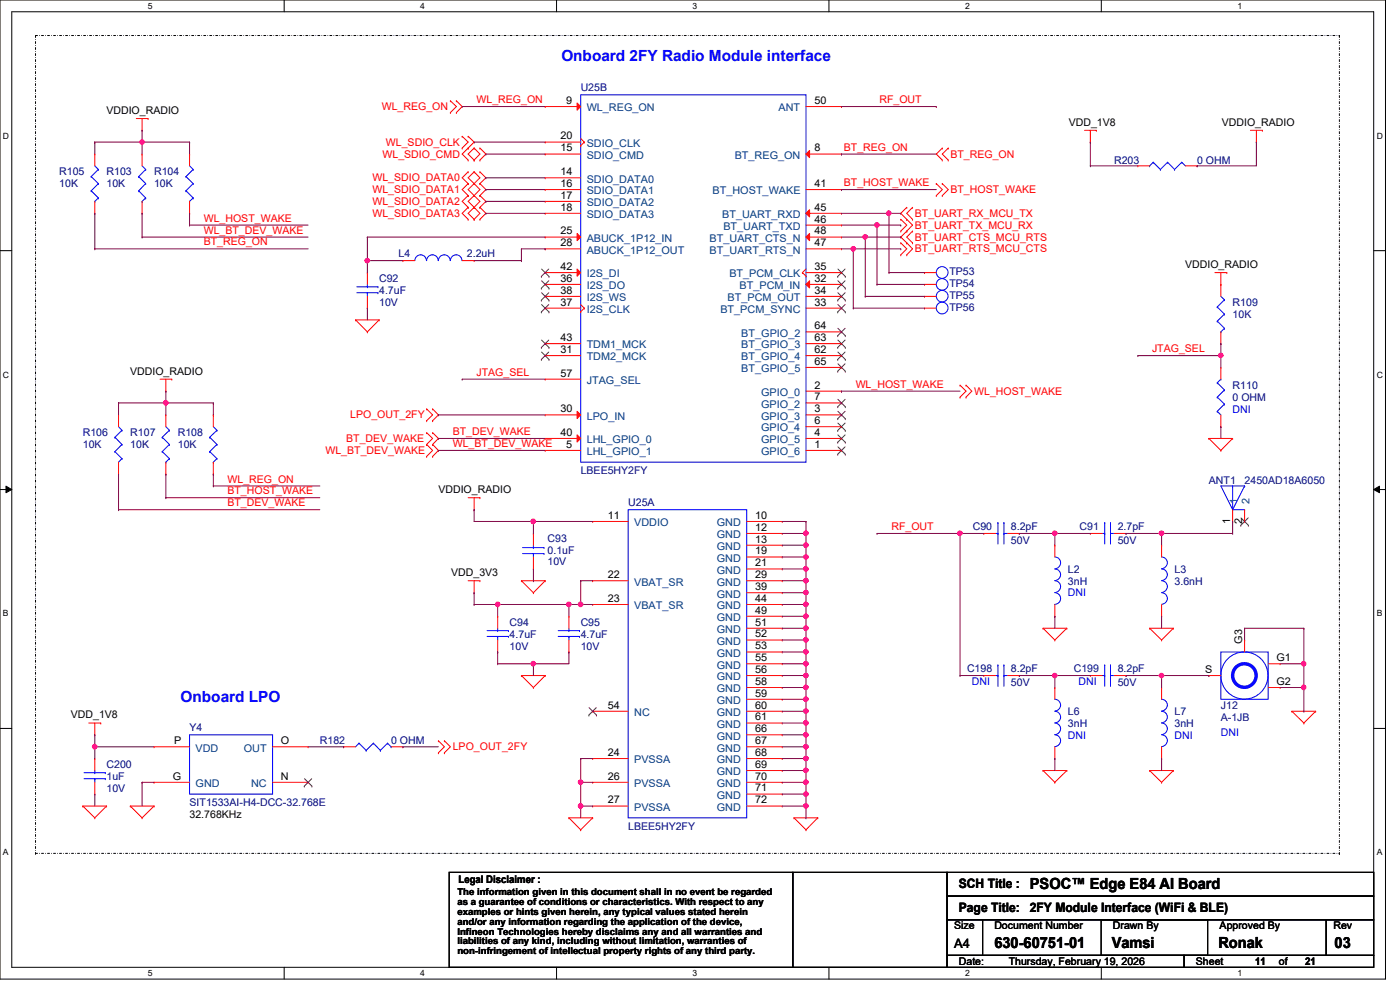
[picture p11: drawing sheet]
<svg xmlns="http://www.w3.org/2000/svg" width="297mm" height="210mm" viewBox="0 0 297 210" stroke-linecap="round" stroke-linejoin="round" font-family="sans-serif">
<defs><g id="words">
<g font-size="3.3" fill="#00f">
<text x="119.1" y="13">Onboard 2FY Radio Module interface</text>
<text x="38.3" y="148.8">Onboard LPO</text>
</g>
<g font-size="3.3">
<text x="218.5" y="188.6">PSOC™ Edge E84 AI Board</text>
<text x="210.9" y="201.1">630-60751-01</text>
<text x="235.8" y="201.1">Vamsi</text>
<text x="258.5" y="201.1">Ronak</text>
<text x="283.1" y="201.1">03</text>
</g>
<g font-size="2.8">
<text x="203.4" y="188.4">SCH Title :</text>
<text x="203.4" y="193.4">Page Title:</text>
<text x="218.5" y="193.4">2FY Module Interface (WiFi &amp; BLE)</text>
<text x="202.4" y="201.1">A4</text>
</g>
<g font-size="2.2" fill="#f00">
<text x="81" y="23.4">WL_REG_ON</text>
<text x="101.1" y="21.9">WL_REG_ON</text>
<text x="186.6" y="21.9">RF_OUT</text>
<text x="81.2" y="33.4">WL_SDIO_CMD</text>
<text x="81.9" y="30.9">WL_SDIO_CLK</text>
<text x="179" y="32">BT_REG_ON</text>
<text x="201.6" y="33.4">BT_REG_ON</text>
<text x="79" y="38.5">WL_SDIO_DATA0</text>
<text x="79" y="41">WL_SDIO_DATA1</text>
<text x="179" y="39.5">BT_HOST_WAKE</text>
<text x="201.6" y="41">BT_HOST_WAKE</text>
<text x="43.2" y="47">WL_HOST_WAKE</text>
<text x="79" y="43.5">WL_SDIO_DATA2</text>
<text x="79" y="46">WL_SDIO_DATA3</text>
<text x="194.1" y="46">BT_UART_RX_MCU_TX</text>
<text x="43.2" y="49.6">WL_BT_DEV_WAKE</text>
<text x="43.2" y="52.1">BT_REG_ON</text>
<text x="194.1" y="48.6">BT_UART_TX_MCU_RX</text>
<text x="194.1" y="51.1">BT_UART_CTS_MCU_RTS</text>
<text x="194.1" y="53.6">BT_UART_RTS_MCU_CTS</text>
<text x="244.4" y="74.7">JTAG_SEL</text>
<text x="101.1" y="79.7">JTAG_SEL</text>
<text x="181.5" y="82.3">WL_HOST_WAKE</text>
<text x="206.7" y="83.7">WL_HOST_WAKE</text>
<text x="74.3" y="88.8">LPO_OUT_2FY</text>
<text x="73.4" y="93.8">BT_DEV_WAKE</text>
<text x="96.1" y="92.3">BT_DEV_WAKE</text>
<text x="96.1" y="94.8">WL_BT_DEV_WAKE</text>
<text x="69" y="96.3">WL_BT_DEV_WAKE</text>
<text x="48.3" y="102.4">WL_REG_ON</text>
<text x="48.3" y="104.9">BT_HOST_WAKE</text>
<text x="48.3" y="107.4">BT_DEV_WAKE</text>
<text x="189.1" y="112.4">RF_OUT</text>
<text x="96.1" y="159.2">LPO_OUT_2FY</text>
</g>
<g font-size="2.2">
<text x="120.1" y="22.1">9</text>
<text x="172.8" y="22.1">50</text>
<text x="22.6" y="24.1">VDDIO_RADIO</text>
<text x="118.9" y="29.6">20</text>
<text x="226.7" y="26.7">VDD_1V8</text>
<text x="259.2" y="26.7">VDDIO_RADIO</text>
<text x="118.9" y="32.1">15</text>
<text x="172.8" y="32.1">8</text>
<text x="118.9" y="37.2">14</text>
<text x="118.9" y="39.7">16</text>
<text x="172.8" y="39.7">41</text>
<text x="118.9" y="42.2">17</text>
<text x="118.9" y="44.7">18</text>
<text x="172.8" y="44.7">45</text>
<text x="172.8" y="47.2">46</text>
<text x="118.9" y="49.7">25</text>
<text x="118.9" y="52.2">28</text>
<text x="172.8" y="52.2">47</text>
<text x="172.8" y="49.7">48</text>
<text x="118.9" y="59.8">36</text>
<text x="118.9" y="57.3">42</text>
<text x="172.8" y="59.8">32</text>
<text x="172.8" y="57.3">35</text>
<text x="251.4" y="56.9">VDDIO_RADIO</text>
<text x="118.9" y="64.8">37</text>
<text x="118.9" y="62.3">38</text>
<text x="172.8" y="64.8">33</text>
<text x="172.8" y="62.3">34</text>
<text x="172.8" y="69.8">64</text>
<text x="118.9" y="74.9">31</text>
<text x="118.9" y="72.3">43</text>
<text x="172.8" y="74.9">62</text>
<text x="172.8" y="72.3">63</text>
<text x="172.8" y="77.4">65</text>
<text x="27.6" y="79.5">VDDIO_RADIO</text>
<text x="118.9" y="79.9">57</text>
<text x="172.8" y="82.4">2</text>
<text x="118.9" y="87.5">30</text>
<text x="172.8" y="87.5">3</text>
<text x="172.8" y="90">6</text>
<text x="172.8" y="84.9">7</text>
<text x="118.9" y="92.5">40</text>
<text x="120.1" y="95">5</text>
<text x="172.8" y="95">1</text>
<text x="172.8" y="92.5">4</text>
<text x="93" y="104.6">VDDIO_RADIO</text>
<text x="128.9" y="110.1">11</text>
<text x="160.2" y="110.1">10</text>
<text x="160.2" y="112.6">12</text>
<text x="260.9" y="111.2" transform="rotate(-90 260.9 111.2)">1</text>
<text x="263.5" y="111.2" transform="rotate(-90 263.5 111.2)">2</text>
<text x="160.2" y="115.1">13</text>
<text x="160.2" y="117.6">19</text>
<text x="95.7" y="122.2">VDD_3V3</text>
<text x="128.9" y="122.6">22</text>
<text x="160.2" y="120.1">21</text>
<text x="160.2" y="122.6">29</text>
<text x="160.2" y="125.2">39</text>
<text x="128.9" y="127.7">23</text>
<text x="160.2" y="127.7">44</text>
<text x="160.2" y="130.2">49</text>
<text x="160.2" y="132.7">51</text>
<text x="160.2" y="135.2">52</text>
<text x="160.2" y="137.8">53</text>
<text x="263.5" y="136.5" transform="rotate(-90 263.5 136.5)">G3</text>
<text x="160.2" y="140.3">55</text>
<text x="160.2" y="142.7">56</text>
<text x="255.7" y="142.7">S</text>
<text x="270.8" y="140.3">G1</text>
<text x="160.2" y="145.3">58</text>
<text x="160.2" y="147.8">59</text>
<text x="270.8" y="145.3">G2</text>
<text x="15" y="152.4">VDD_1V8</text>
<text x="128.9" y="150.3">54</text>
<text x="160.2" y="150.3">60</text>
<text x="160.2" y="152.8">61</text>
<text x="160.2" y="155.3">66</text>
<text x="36.9" y="157.9">P</text>
<text x="59.6" y="157.9">O</text>
<text x="128.9" y="160.4">24</text>
<text x="160.2" y="157.9">67</text>
<text x="160.2" y="160.4">68</text>
<text x="36.7" y="165.4">G</text>
<text x="59.6" y="165.4">N</text>
<text x="128.9" y="165.4">26</text>
<text x="160.2" y="162.9">69</text>
<text x="160.2" y="165.4">70</text>
<text x="160.2" y="167.9">71</text>
<text x="40.2" y="173.5">32.768KHz</text>
<text x="128.9" y="170.4">27</text>
<text x="160.2" y="170.4">72</text>
<text x="97.3" y="187.4">Legal Disclaimer :</text>
<text x="202.4" y="197.1">Size</text>
<text x="210.9" y="197.1">Document Number</text>
<text x="236.1" y="197.1">Drawn By</text>
<text x="258.7" y="197.1">Approved By</text>
<text x="282.9" y="197.1">Rev</text>
<text x="203.4" y="204.7">Date:</text>
<text x="214" y="204.7">Thursday, February 19, 2026</text>
<text x="253.7" y="204.7">Sheet</text>
<text x="266.3" y="204.7">11</text>
<text x="271.3" y="204.7">of</text>
<text x="276.9" y="204.7">21</text>
</g>
<g font-size="2.2" fill="#000080">
<text x="123.2" y="19.3">U25B</text>
<text x="236.3" y="34.7">R203</text>
<text x="254" y="34.7">0 OHM</text>
<text x="12.6" y="37.2">R105</text>
<text x="12.6" y="39.8">10K</text>
<text x="22.6" y="37.2">R103</text>
<text x="22.6" y="39.8">10K</text>
<text x="32.7" y="37.2">R104</text>
<text x="32.7" y="39.8">10K</text>
<text x="80.4" y="59.9">C92</text>
<text x="84.5" y="54.6">L4</text>
<text x="99.1" y="54.6">2.2uH</text>
<text x="201.4" y="58.3">TP53</text>
<text x="80.4" y="62.4">4.7uF</text>
<text x="80.4" y="64.9">10V</text>
<text x="201.4" y="63.4">TP55</text>
<text x="201.4" y="60.9">TP54</text>
<text x="201.4" y="65.9">TP56</text>
<text x="261.5" y="64.9">R109</text>
<text x="261.5" y="67.4">10K</text>
<text x="261.5" y="82.5">R110</text>
<text x="261.5" y="85">0 OHM</text>
<text x="17.6" y="92.5">R106</text>
<text x="17.6" y="95">10K</text>
<text x="27.6" y="92.5">R107</text>
<text x="27.6" y="95">10K</text>
<text x="37.7" y="92.5">R108</text>
<text x="37.7" y="95">10K</text>
<text x="123.2" y="100.6">LBEE5HY2FY</text>
<text x="133.3" y="107.4">U25A</text>
<text x="256.5" y="102.6">ANT1</text>
<text x="264" y="102.6">2450AD18A6050</text>
<text x="206.4" y="112.4">C90</text>
<text x="214.5" y="112.4">8.2pF</text>
<text x="229" y="112.4">C91</text>
<text x="237.1" y="112.4">2.7pF</text>
<text x="116.2" y="114.9">C93</text>
<text x="116.2" y="117.4">0.1uF</text>
<text x="116.2" y="119.9">10V</text>
<text x="214.5" y="115.4">50V</text>
<text x="237.1" y="115.4">50V</text>
<text x="226.6" y="121.5">L2</text>
<text x="226.6" y="124">3nH</text>
<text x="249.2" y="121.5">L3</text>
<text x="249.2" y="124">3.6nH</text>
<text x="108.1" y="132.8">C94</text>
<text x="108.1" y="135.3">4.7uF</text>
<text x="108.1" y="137.8">10V</text>
<text x="123.2" y="132.8">C95</text>
<text x="123.2" y="135.3">4.7uF</text>
<text x="123.2" y="137.8">10V</text>
<text x="205.1" y="142.6">C198</text>
<text x="214.5" y="142.6">8.2pF</text>
<text x="227.8" y="142.6">C199</text>
<text x="237.1" y="142.6">8.2pF</text>
<text x="214.5" y="145.6">50V</text>
<text x="237.1" y="145.6">50V</text>
<text x="40.2" y="155.2">Y4</text>
<text x="226.6" y="151.6">L6</text>
<text x="226.6" y="154.1">3nH</text>
<text x="249.2" y="151.6">L7</text>
<text x="249.2" y="154.1">3nH</text>
<text x="259" y="150.4">J12</text>
<text x="259" y="152.9">A-1JB</text>
<text x="67.9" y="157.9">R182</text>
<text x="83" y="157.9">0 OHM</text>
<text x="22.6" y="162.9">C200</text>
<text x="22.6" y="165.5">1uF</text>
<text x="22.6" y="168">10V</text>
<text x="40.2" y="171">SIT1533AI-H4-DCC-32.768E</text>
<text x="133.3" y="176">LBEE5HY2FY</text>
</g>
<g font-size="2.2" fill="#004080">
<text x="124.5" y="23.6">WL_REG_ON</text>
<text x="165.1" y="23.6">ANT</text>
<text x="124.5" y="33.7">SDIO_CMD</text>
<text x="124.5" y="31.2">SDIO_CLK</text>
<text x="155.9" y="33.7">BT_REG_ON</text>
<text x="124.5" y="38.7">SDIO_DATA0</text>
<text x="124.5" y="41.2">SDIO_DATA1</text>
<text x="151.2" y="41.2">BT_HOST_WAKE</text>
<text x="124.5" y="43.7">SDIO_DATA2</text>
<text x="124.5" y="46.3">SDIO_DATA3</text>
<text x="153.2" y="46.3">BT_UART_RXD</text>
<text x="124.5" y="51.3">ABUCK_1P12_IN</text>
<text x="124.5" y="53.8">ABUCK_1P12_OUT</text>
<text x="150.5" y="53.8">BT_UART_RTS_N</text>
<text x="150.5" y="51.3">BT_UART_CTS_N</text>
<text x="153.5" y="48.8">BT_UART_TXD</text>
<text x="124.5" y="58.8">I2S_DI</text>
<text x="154.7" y="58.8">BT_PCM_CLK</text>
<text x="124.5" y="61.3">I2S_DO</text>
<text x="124.5" y="63.9">I2S_WS</text>
<text x="154.3" y="63.9">BT_PCM_OUT</text>
<text x="156.9" y="61.3">BT_PCM_IN</text>
<text x="124.5" y="66.4">I2S_CLK</text>
<text x="152.8" y="66.4">BT_PCM_SYNC</text>
<text x="157.3" y="71.4">BT_GPIO_2</text>
<text x="124.5" y="76.5">TDM2_MCK</text>
<text x="124.5" y="73.9">TDM1_MCK</text>
<text x="157.3" y="76.5">BT_GPIO_4</text>
<text x="157.3" y="73.9">BT_GPIO_3</text>
<text x="124.5" y="81.4">JTAG_SEL</text>
<text x="157.3" y="79">BT_GPIO_5</text>
<text x="161.5" y="84">GPIO_0</text>
<text x="124.5" y="89">LPO_IN</text>
<text x="161.5" y="89">GPIO_3</text>
<text x="161.5" y="86.5">GPIO_2</text>
<text x="124.5" y="94">LHL_GPIO_0</text>
<text x="161.5" y="94">GPIO_5</text>
<text x="161.5" y="91.5">GPIO_4</text>
<text x="124.5" y="96.6">LHL_GPIO_1</text>
<text x="161.5" y="96.6">GPIO_6</text>
<text x="262.6" y="106.8" transform="rotate(-90 262.6 106.8)">1</text>
<text x="265.1" y="106.8" transform="rotate(-90 265.1 106.8)">2</text>
<text x="134.5" y="111.6">VDDIO</text>
<text x="152.1" y="111.6">GND</text>
<text x="152.1" y="114.2">GND</text>
<text x="152.1" y="116.7">GND</text>
<text x="152.1" y="119.2">GND</text>
<text x="134.5" y="124.2">VBAT_SR</text>
<text x="152.1" y="121.7">GND</text>
<text x="152.1" y="124.2">GND</text>
<text x="134.5" y="129.2">VBAT_SR</text>
<text x="152.1" y="126.7">GND</text>
<text x="152.1" y="129.2">GND</text>
<text x="152.1" y="131.7">GND</text>
<text x="152.1" y="134.3">GND</text>
<text x="152.1" y="136.8">GND</text>
<text x="152.1" y="139.3">GND</text>
<text x="152.1" y="141.8">GND</text>
<text x="152.1" y="144.3">GND</text>
<text x="152.1" y="146.9">GND</text>
<text x="152.1" y="149.4">GND</text>
<text x="134.5" y="151.9">NC</text>
<text x="152.1" y="151.9">GND</text>
<text x="152.1" y="154.4">GND</text>
<text x="41.5" y="159.4">VDD</text>
<text x="51.7" y="159.4">OUT</text>
<text x="134.5" y="161.9">PVSSA</text>
<text x="152.1" y="156.9">GND</text>
<text x="152.1" y="159.4">GND</text>
<text x="152.1" y="161.9">GND</text>
<text x="41.5" y="167">GND</text>
<text x="53.3" y="167">NC</text>
<text x="134.5" y="167">PVSSA</text>
<text x="152.1" y="164.5">GND</text>
<text x="152.1" y="167">GND</text>
<text x="134.5" y="172">PVSSA</text>
<text x="152.1" y="169.5">GND</text>
<text x="152.1" y="172">GND</text>
</g>
<g font-size="2.2" fill="#00f">
<text x="261.5" y="87.5">DNI</text>
<text x="226.6" y="126.5">DNI</text>
<text x="206.2" y="145.3">DNI</text>
<text x="228.8" y="145.3">DNI</text>
<text x="226.6" y="156.7">DNI</text>
<text x="249.2" y="156.7">DNI</text>
<text x="259" y="156.2">DNI</text>
</g>
<g font-size="2">
<text x="97" y="189.9">The information given in this document shall in no event be regarded</text>
<text x="97" y="192">as a guarantee of conditions or characteristics. With respect to any</text>
<text x="97" y="194.1">examples or hints given herein, any typical values stated herein</text>
<text x="97" y="196.2">and/or any information regarding the application of the device,</text>
<text x="97" y="198.2">Infineon Technologies hereby disclaims any and all warranties and</text>
<text x="97" y="200.3">liabilities of any kind, including without limitation, warranties of</text>
<text x="97" y="202.4">non-infringement of intellectual property rights of any third party.</text>
</g>
<g font-size="1.8">
<text x="31.4" y="1.9">5</text>
<text x="89.2" y="1.9">4</text>
<text x="146.9" y="1.9">3</text>
<text x="204.7" y="1.9">2</text>
<text x="262.5" y="1.9">1</text>
<text x=".6" y="29.4">D</text>
<text x="292.1" y="29.4">D</text>
<text x=".6" y="80.1">C</text>
<text x="292.1" y="80.1">C</text>
<text x=".6" y="130.8">B</text>
<text x="292.1" y="130.8">B</text>
<text x=".6" y="181.4">A</text>
<text x="292.1" y="181.4">A</text>
<text x="31.4" y="207.1">5</text>
<text x="89.2" y="207.1">4</text>
<text x="146.9" y="207.1">3</text>
<text x="204.7" y="207.1">2</text>
<text x="262.5" y="207.1">1</text>
</g>
</g></defs>
<path d="M0 0h293.9v207.7h-293.9zM2.5 2.5h288.9v202.7h-288.9z" fill="none" stroke="#000" stroke-width=".21"/>
<g fill="#fff">
<path d="M31.4 .3h.9v1.9h-.9z"/>
<path d="M31.4 205.4h.9v2h-.9z"/>
</g>
<path d="M60.3 0v2.5M60.3 205.2v2.5" fill="none" stroke="#000" stroke-width=".21"/>
<g fill="#fff">
<path d="M89.2 .3h.9v1.9h-.9z"/>
<path d="M89.2 205.4h.9v2h-.9z"/>
</g>
<path d="M118.1 0v2.5M118.1 205.2v2.5" fill="none" stroke="#000" stroke-width=".21"/>
<g fill="#fff">
<path d="M146.9 .3h1v1.9h-1z"/>
<path d="M146.9 205.4h1v2h-1z"/>
</g>
<path d="M175.9 0v2.5M175.9 205.2v2.5" fill="none" stroke="#000" stroke-width=".21"/>
<g fill="#fff">
<path d="M204.7 .3h1v1.9h-1z"/>
<path d="M204.7 205.4h1v2h-1z"/>
</g>
<path d="M233.6 0v2.5M233.6 205.2v2.5" fill="none" stroke="#000" stroke-width=".21"/>
<g fill="#fff">
<path d="M262.5 .3h1v1.9h-1z"/>
<path d="M262.5 205.4h1v2h-1z"/>
<path d="M.6 27.8h1.3v2h-1.3z"/>
<path d="M292.1 27.8h1.2v2h-1.2z"/>
<path d="M.6 78.5h1.3v2h-1.3z"/>
<path d="M292.1 78.5h1.2v2h-1.2z"/>
</g>
<path d="M0 53.2h2.5M291.4 53.2h2.5" fill="none" stroke="#000" stroke-width=".21"/>
<g fill="#fff">
<path d="M.6 129.2h1.2v1.9h-1.2z"/>
<path d="M292.1 129.2h1.1v1.9h-1.1z"/>
</g>
<path d="M0 103.8h2.5M1.3 103.1l1.2 .7-1.2 .7zM291.4 103.8l1.3-.7v1.4zM291.4 103.8h2.5" fill="none" stroke="#000" stroke-width=".21"/>
<path d="M1.3 103.1l1.2 .7-1.2 .7zM291.4 103.8l1.3-.7v1.4z" fill="#000"/>
<g fill="#fff">
<path d="M.6 179.8h1.2v2h-1.2z"/>
<path d="M292.1 179.8h1.1v2h-1.1z"/>
</g>
<path d="M0 154.5h2.5M291.4 154.5h2.5M95.3 185h72.9v20.2h-72.9zM168.2 185h32.7v20.2h-32.7zM200.9 185h90.5v5.1h-90.5zM200.9 195.1h7.5v7.5h-7.5zM200.9 190.1h90.5v5h-90.5zM208.4 195.1h72.9v7.5h-72.9zM233.6 195.1h22.6v7.5h-22.6zM281.3 195.1h10.1v7.5h-10.1zM200.9 202.6h50.3v2.6h-50.3zM251.2 202.6h40.2v2.6h-40.2z" fill="none" stroke="#000" stroke-width=".21"/>
<path d="M7.5 7.5h276.6M7.5 7.5v173.5M284.1 7.5h.1M284.1 7.5v173.5M7.5 181h.1M7.5 181h276.6M284.1 181h.1" fill="none" stroke="#000" stroke-width=".21" stroke-dasharray=".4 .4 0 .4"/>
<g fill="none" stroke="#f00" stroke-width=".21">
<path d="M28.9 25.1h2.5M30.1 27.6h.1M30.1 32.7h.1M30.1 25.1v2.5M30.1 32.7v2.5M31.4 25.1h.1M40.2 32.7h.1M40.2 32.7v2.5M95.5 23.9h.1M95.5 21.4h.1M95.5 21.4l1.3 1.2-1.3 1.3M96.8 21.4h.1"/>
<path d="M96.8 23.9h.1M96.8 21.4l1.2 1.2-1.2 1.3M98 31.4h.1M98 28.9h.1M98 28.9l1.3 1.2-1.3 1.3M99.3 28.9h.1M99.3 31.4h.1M99.3 34h.1M99.3 36.4h.1M99.3 38.9h.1M99.3 28.9l1.3 1.2-2.6 2.6 1.3 1.3M99.3 36.4l-1.3 1.3 1.3 1.2"/>
<path d="M99.3 38.9l-1.3 1.3 1.3 1.3M100.6 34h.1M100.6 31.4h.1M100.6 38.9h.1M100.6 36.4h.1M100.6 31.4l1.2 1.3-1.2 1.3M100.6 31.4l-1.3 1.3 1.3 1.3M100.6 36.4l1.2 1.3-2.5 2.5 2.5 2.5-1.2 1.3M100.6 36.4l-1.3 1.3 1.3 1.2M100.6 38.9l1.2 1.3-1.2 1.3M101.8 31.4h.1M101.8 34h.1"/>
<path d="M101.8 36.4h.1M101.8 38.9h.1M101.8 31.4l1.3 1.3-1.3 1.3M101.8 36.4l1.3 1.3-1.3 1.2M101.8 38.9l1.3 1.3-1.3 1.3M198.6 38.9h.1M198.6 38.9l1.3 1.3-1.3 1.3M199.9 31.4h.1M199.9 34h.1M199.9 38.9h.1M199.9 31.4l-1.3 1.3 1.3 1.3M199.9 38.9l1.3 1.3-1.3 1.3"/>
<path d="M201.2 34h.1M201.2 31.4h.1M201.2 31.4l-1.3 1.3 1.3 1.3M230.1 27.6h2.5M231.3 30.1h.1M231.3 27.6v2.5M232.6 27.6h.1M241.4 35.2h.1M241.4 35.2h2.5M251.5 35.2h2.5M254 35.2h.1M265.3 27.6h2.5"/>
<path d="M266.5 30.1h.1M266.5 27.6v2.5M267.8 27.6h.1M30.1 45.3h.1M30.1 42.7v2.6M40.2 45.3h.1M40.2 42.7v2.6M77.9 57.8h.1M77.9 57.8v2.5M85.5 55.3h.1M85.5 55.3h2.5M98 55.3h2.6"/>
<path d="M99.3 41.5h.1M99.3 44h.1M99.3 46.5h.1M99.3 44l-1.3 1.3 1.3 1.2M99.3 41.5l-1.3 1.2 1.3 1.3M100.6 41.5h.1M100.6 44h.1M100.6 46.5h.1M100.6 55.3h.1M100.6 41.5l-1.3 1.2 1.3 1.3M100.6 44l1.2 1.3-1.2 1.2M100.6 44l-1.3 1.3 1.3 1.2"/>
<path d="M101.8 41.5h.1M101.8 44h.1M101.8 46.5h.1M101.8 44l1.3 1.3-1.3 1.2M101.8 41.5l1.3 1.2-1.3 1.3M191.1 49h.1M191.1 46.5h.1M191.1 54.1h.1M191.1 51.5h.1M191.1 46.5l1.3 1.3-1.3 1.2M191.1 51.5l1.3 1.3-1.3 1.3M192.4 44h.1"/>
<path d="M192.4 46.5h.1M192.4 49h.1M192.4 51.5h.1M192.4 54.1h.1M192.4 49l-1.3 1.3 1.3 1.2M192.4 44l-1.3 1.3 2.5 2.5-1.2 1.2M192.4 51.5l1.2 1.3-1.2 1.3M193.6 46.5h.1M193.6 44h.1M193.6 51.5h.1M193.6 49h.1M193.6 44l-1.2 1.3 1.2 1.2"/>
<path d="M193.6 49l-1.2 1.3 1.2 1.2M196.1 57.8h.1M196.1 57.8h2.5M198.6 41.5h.1M199.9 41.5h.1M257.7 57.8h2.6M259 57.8v5.1M260.3 57.8h.1M75.4 67.9h.1M75.4 67.9h5M75.4 67.9l2.5 2.5M77.9 70.4h.1"/>
<path d="M77.9 65.4h.1M77.9 62.9v2.5M80.4 67.9h.1M80.4 67.9l-2.5 2.5M196.1 62.9h.1M196.1 60.3h.1M196.1 62.9h2.5M196.1 60.3h2.5M259 60.3h.1M259 72.9h.1M259 77.9h.1M259 70.4v2.5"/>
<path d="M259 77.9v2.5M25.1 88h.1M25.1 88v2.5M25.1 98v2.6M34 80.4h2.4M35.2 83h.1M35.2 88h.1M35.2 80.4v2.6M35.2 88v2.5M35.2 98v2.6M36.4 80.4h.1M90.5 89.2h.1"/>
<path d="M90.5 86.7h.1M90.5 94.3h.1M90.5 91.8h.1M90.5 96.8h.1M90.5 86.7l1.3 1.3-1.3 1.2M90.5 91.8l1.3 1.2-1.3 1.3M90.5 94.3l1.3 1.2-1.3 1.3M91.8 86.7h.1M91.8 89.2h.1M91.8 91.8h.1M91.8 94.3h.1M91.8 96.8h.1"/>
<path d="M91.8 86.7l1.2 1.3-1.2 1.2M91.8 91.8l1.2 1.2-1.2 1.3M91.8 94.3l1.2 1.2-1.2 1.3M115.7 95.5h.1M115.7 95.5h7.5M171 93h7.5M171 95.5h7.5M171 83h7.5M171 88h7.5M171 90.5h7.5M171 85.5h7.5M178.5 95.5h.1"/>
<path d="M178.5 83h.1M178.5 88h.1M178.5 93h.1M178.5 90.5h.1M178.5 85.5h.1M203.7 84.2h.1M203.7 81.7h.1M203.7 81.7l1.2 1.3-1.2 1.2M204.9 84.2h.1M204.9 81.7h.1M204.9 81.7l1.3 1.3-1.3 1.2M256.5 93h.1"/>
<path d="M256.5 93h5M256.5 93l2.5 2.5M259 95.5h.1M259 90.5h.1M259 88v2.5M261.5 93h.1M261.5 93l-2.5 2.5M25.1 100.6h.1M35.2 100.6h.1M99.3 105.6h2.5M100.6 108.1h.1M100.6 105.6v2.5"/>
<path d="M101.8 105.6h.1M113.2 113.2h.1M113.2 113.2v2.5M113.2 118.2v2.5M125.7 110.6h.1M125.7 110.6h7.6M158.4 113.2h7.5M158.4 110.6h7.5M158.4 115.7h7.5M158.4 118.2h7.5M165.9 110.6h.1M165.9 113.2h.1"/>
<path d="M165.9 115.7h.1M165.9 118.2h.1M208.7 113.2h.1M208.7 113.2h2.5M213.7 113.2h2.5M216.2 113.2h.1M223.8 115.7h.1M223.8 115.7v2.5M231.3 113.2h.1M231.3 113.2h2.5M236.3 113.2h2.6M238.9 113.2h.1"/>
<path d="M261.5 110.6h.1M261.5 108.1v2.5M264 110.6h.1M264 108.1v2.5M99.3 123.2h2.5M100.6 125.7h.1M100.6 123.2v2.5M101.8 123.2h.1M105.6 130.7h.1M105.6 138.3h.1M105.6 130.7v2.6M105.6 135.8v2.5"/>
<path d="M110.6 123.2h.1M110.6 123.2h5.1M110.6 123.2l2.6 2.5M113.2 125.7h.1M113.2 120.7h.1M115.7 123.2h.1M115.7 123.2l-2.5 2.5M120.7 130.7h.1M120.7 138.3h.1M120.7 130.7v2.6M120.7 135.8v2.5M125.7 123.2h.1"/>
<path d="M125.7 128.2h.1M125.7 123.2h7.6M125.7 128.2h7.6M158.4 123.2h7.5M158.4 133.3h7.5M158.4 120.7h7.5M158.4 128.2h7.5M158.4 125.7h7.5M158.4 130.7h7.5M158.4 135.8h7.5M158.4 138.3h7.5M165.9 120.7h.1"/>
<path d="M165.9 123.2h.1M165.9 125.7h.1M165.9 128.2h.1M165.9 130.7h.1M165.9 133.3h.1M165.9 135.8h.1M165.9 138.3h.1M221.3 133.3h.1M221.3 133.3h5M221.3 133.3l2.5 2.5M223.8 135.8h.1M223.8 130.7h.1"/>
<path d="M223.8 128.2v2.5M226.3 133.3h.1M226.3 133.3l-2.5 2.5M243.9 133.3h.1M243.9 133.3h5M243.9 133.3l2.5 2.5M246.4 135.8h.1M248.9 133.3h.1M248.9 133.3l-2.5 2.5M264 135.8h.1M264 135.8v2.5M18.8 153.4h2.6"/>
<path d="M20.1 155.9h.1M20.1 153.4v2.5M21.4 153.4h.1M32.7 158.4h.1M32.7 158.4h7.5M57.8 158.4h7.6M65.4 158.4h.1M72.9 158.4h.1M72.9 158.4h2.5M83 158.4h2.5M85.5 158.4h.1M93 157.1h.1"/>
<path d="M93 159.7h.1M93 157.1l1.3 1.3-1.3 1.3M94.3 157.1h.1M94.3 159.7h.1M94.3 157.1l1.2 1.3-1.2 1.3M110.6 143.3h.1M110.6 143.3h5.1M110.6 143.3l2.6 2.5M113.2 145.8h.1M115.7 143.3h.1M115.7 143.3l-2.5 2.5M125.7 150.9h.1"/>
<path d="M125.7 150.9h7.6M158.4 143.3h7.5M158.4 150.9h7.5M158.4 153.4h7.5M158.4 140.8h7.5M158.4 145.8h7.5M158.4 158.4h7.5M158.4 148.3h7.5M158.4 155.9h7.5M165.9 140.8h.1M165.9 143.3h.1M165.9 145.8h.1"/>
<path d="M165.9 148.3h.1M165.9 150.9h.1M165.9 153.4h.1M165.9 155.9h.1M165.9 158.4h.1M208.7 143.3h.1M208.7 143.3h2.5M213.7 143.3h2.5M216.2 143.3h.1M223.8 145.8h.1M223.8 145.8v2.5M223.8 158.4v2.5"/>
<path d="M256.5 143.3h.1M256.5 143.3h2.5M269 140.8h2.6M269 145.8h2.6M271.6 140.8h.1M271.6 145.8h.1M274.1 150.9h.1M274.1 150.9h5M274.1 150.9l2.5 2.5M276.6 153.4h.1M279.1 150.9h.1M279.1 150.9l-2.5 2.5"/>
<path d="M17.6 171h.1M17.6 171h5M17.6 171l2.5 2.5M20.1 173.5h.1M22.6 171h.1M22.6 171l-2.5 2.5M27.6 171h.1M27.6 171h5.1M27.6 171l2.5 2.5M30.1 173.5h.1M32.7 171h.1M32.7 165.9h.1"/>
<path d="M32.7 171l-2.6 2.5M32.7 165.9h7.5M57.8 165.9h7.6M65.4 165.9h.1M120.7 173.5h.1M120.7 173.5h5M120.7 173.5l2.5 2.5M123.2 176h.1M125.7 173.5h.1M125.7 160.9h.1M125.7 165.9h.1M125.7 171h.1"/>
<path d="M125.7 173.5l-2.5 2.5M125.7 171h7.6M125.7 165.9h7.6M125.7 160.9h7.6M158.4 163.4h7.5M158.4 171h7.5M158.4 165.9h7.5M158.4 160.9h7.5M158.4 168.4h7.5M165.9 160.9h.1M165.9 163.4h.1M165.9 165.9h.1"/>
<path d="M165.9 168.4h.1M165.9 171h.1M168.4 173.5h.1M168.4 173.5h5.1M168.4 173.5l2.6 2.5M171 176h.1M173.5 173.5h.1M173.5 173.5l-2.5 2.5M221.3 163.4h.1M221.3 163.4h5M221.3 163.4l2.5 2.5M223.8 165.9h.1"/>
<path d="M223.8 160.9h.1M226.3 163.4h.1M226.3 163.4l-2.5 2.5M243.9 163.4h.1M243.9 163.4h5M243.9 163.4l2.5 2.5M246.4 165.9h.1M248.9 163.4h.1M248.9 163.4l-2.5 2.5"/>
</g>
<g fill="none" stroke="#00f" stroke-width=".21">
<path d="M29.4 37.5h.1M29.4 37.5l1.5 1.4M30.1 35.2l.8 .7M30.9 35.9h.1M30.9 38.9h.1M30.9 35.9l-1.5 1.6M30.9 38.9l-1.5 1.6M39.5 37.5h.1M39.5 37.5l1.5 1.4M40.2 35.2l.8 .7M41 35.9h.1M41 38.9h.1"/>
<path d="M41 35.9l-1.5 1.6M41 38.9l-1.5 1.6M123.2 20.1h47.8v77.9h-47.8zM243.9 35.2h.1M244.6 34.4h.1M244.6 34.4l1.6 1.5M244.6 34.4l-.7 .8M246.2 35.9h.1M247.7 34.4h.1M247.7 34.4l1.5 1.5M247.7 34.4l-1.5 1.5M249.2 35.9h.1"/>
<path d="M250.7 34.4h.1M250.7 34.4l.8 .8M250.7 34.4l-1.5 1.5M29.4 40.5h.1M29.4 40.5l1.5 1.5M30.1 42.7h.1M30.9 42h.1M30.9 42l-.8 .7M39.5 40.5h.1M39.5 40.5l1.5 1.5M40.2 42.7h.1M41 42h.1"/>
<path d="M41 42l-.8 .7M88 55.3a1.23 1.23 0 0 1 1.2-1.2 1.23 1.23 0 0 1 1.3 1.2M90.5 55.3a1.23 1.23 0 0 1 1.2-1.2 1.23 1.23 0 0 1 1.3 1.2M93 55.3a1.25 1.25 0 0 1 1.3-1.2 1.25 1.25 0 0 1 1.2 1.2M95.5 55.3a1.23 1.23 0 0 1 1.3-1.2 1.23 1.23 0 0 1 1.2 1.2M75.7 62.1h4.5M75.7 60.8h4.5M77.9 60.8h.1M77.9 62.1h.1M77.9 60.3v.5M77.9 62.1v.8M80.2 62.1h.1"/>
<path d="M80.2 60.8h.1M258.2 65.1h.1M258.2 68.1h.1M258.2 65.1l1.6 1.5M258.2 68.1l1.6 1.5M259 70.4h.1M259 62.9l.8 .7M259.8 63.6h.1M259.8 66.6h.1M259.8 69.6h.1M259.8 63.6l-1.6 1.5M259.8 66.6l-1.6 1.5"/>
<path d="M259.8 69.6l-.8 .8M24.4 92.8h.1M24.4 95.8h.1M24.4 92.8l1.5 1.5M24.4 95.8l1.5 1.5M25.1 98h.1M25.1 90.5l.8 .8M25.9 91.3h.1M25.9 94.3h.1M25.9 97.3h.1M25.9 91.3l-1.5 1.5M25.9 94.3l-1.5 1.5"/>
<path d="M25.9 97.3l-.8 .7M34.4 92.8h.1M34.4 95.8h.1M34.4 92.8l1.5 1.5M34.4 95.8l1.5 1.5M35.2 98h.1M35.2 90.5l.7 .8M35.9 91.3h.1M35.9 94.3h.1M35.9 97.3h.1M35.9 91.3l-1.5 1.5M35.9 94.3l-1.5 1.5"/>
<path d="M35.9 97.3l-.7 .7M258.2 87.2h.1M258.2 84.2h.1M258.2 81.2h.1M258.2 87.2l.8 .8M258.2 84.2l1.6 1.5M258.2 81.2l1.6 1.5M259 80.4h.1M259 80.4l-.8 .8M259.8 85.7h.1M259.8 82.7h.1M259.8 85.7l-1.6 1.5"/>
<path d="M259.8 82.7l-1.6 1.5M110.9 117.4h4.5M110.9 116.2h4.5M113.2 116.2h.1M113.2 117.4h.1M113.2 115.7v.5M113.2 117.4v.8M115.4 117.4h.1M115.4 116.2h.1M133.3 108.1h25.1v65.4h-25.1zM211.2 113.2h.5M211.7 113.2h.1"/>
<path d="M211.7 110.9h.1M211.7 110.9v4.5M213 110.9h.1M213 113.2h.1M213 113.2h.7M213 110.9v4.5M223.8 118.2a1.25 1.25 0 0 1 1.2 1.2 1.25 1.25 0 0 1-1.2 1.2M233.8 113.2h.6M234.4 113.2h.1M234.4 110.9h.1M234.4 110.9v4.5M235.6 110.9h.1"/>
<path d="M235.6 113.2h.1M235.6 113.2h.7M235.6 110.9v4.5M261.5 108.1h.1M261.5 103.1h.1M261.5 103.1v5M261.5 108.1h2.5M264 103.1h.1M264 108.1h.1M264 103.1h-5l2.5 5M264 103.1l-2.5 5M103.3 135h4.6"/>
<path d="M103.3 133.8h4.6M105.6 133.8h.1M105.6 135h.1M105.6 133.3v.5M105.6 135v.8M107.9 135h.1M107.9 133.8h.1M118.4 135h4.5M118.4 133.8h4.5M120.7 133.8h.1M120.7 135h.1M120.7 133.3v.5"/>
<path d="M120.7 135v.8M122.9 135h.1M122.9 133.8h.1M223.8 125.7a1.23 1.23 0 0 1 1.2 1.3 1.23 1.23 0 0 1-1.2 1.2M223.8 123.2a1.25 1.25 0 0 1 1.2 1.2 1.25 1.25 0 0 1-1.2 1.3M223.8 120.7a1.23 1.23 0 0 1 1.2 1.2 1.23 1.23 0 0 1-1.2 1.2M259 138.3h10v10h-10zM40.2 155.9h17.6v12.5h-17.6zM76.2 157.6h.1M76.2 157.6l-.8 .8M76.2 157.6l1.5 1.6M77.7 159.2h.1"/>
<path d="M79.2 157.6h.1M79.2 157.6l-1.5 1.6M79.2 157.6l1.5 1.6M80.7 159.2h.1M82.2 157.6h.1M82.2 157.6l-1.5 1.6M82.2 157.6l.8 .8M83 158.4h.1M211.2 143.3h.5M211.7 143.3h.1M211.7 141.1h.1M211.7 141.1v4.5"/>
<path d="M213 141.1h.1M213 143.3h.1M213 141.1v4.5M213 143.3h.7M223.8 155.9a1.25 1.25 0 0 1 1.2 1.2 1.25 1.25 0 0 1-1.2 1.3M223.8 153.4a1.23 1.23 0 0 1 1.2 1.2 1.23 1.23 0 0 1-1.2 1.2M223.8 150.9a1.23 1.23 0 0 1 1.2 1.2 1.23 1.23 0 0 1-1.2 1.2M223.8 148.3a1.25 1.25 0 0 1 1.2 1.3 1.25 1.25 0 0 1-1.2 1.2"/>
<circle cx="199.9" cy="57.8" r="1.25"/>
<circle cx="199.9" cy="62.8" r="1.24"/>
<circle cx="199.9" cy="60.3" r="1.24"/>
<circle cx="264" cy="143.3" r="5"/>
</g>
<circle cx="264" cy="143.3" r="2.5" fill="none" stroke="#00f" stroke-width=".72"/>
<g fill="none" stroke="#804000" stroke-width=".21">
<path d="M177.7 96.4h.1M177.7 88.8h.1M177.7 93.8h.1M177.7 91.3h.1M177.7 86.3h.1M177.8 94.8l1.5 1.6M177.8 87.2l1.5 1.6M177.8 92.2l1.5 1.6M177.8 89.7l1.5 1.6M177.8 84.7l1.5 1.6M179.3 94.8l-1.6 1.6M179.3 87.2l-1.6 1.6"/>
<path d="M179.3 92.2l-1.6 1.6M179.3 89.7l-1.6 1.6M179.3 84.7l-1.6 1.6M179.3 96.4h.1M179.3 88.8h.1M179.3 93.8h.1M179.3 91.3h.1M179.3 86.3h.1M263.2 111.4h.1M263.3 109.9l1.5 1.5M264.8 109.9l-1.6 1.5M264.8 111.4h.1"/>
<path d="M124.9 151.7h.1M125 150.1l1.5 1.6M126.5 150.1l-1.6 1.6M126.5 151.7h.1M64.6 166.8h.1M64.6 165.2l1.6 1.6M66.1 165.2l-1.5 1.6M66.2 166.8h.1"/>
</g>
<path d="M171 32.7l.7-.8v1.5z" fill="#f00"/>
<path d="M171 32.7l.7-.8v1.5zM171 32.7h7.5M178.5 32.7h.1" fill="none" stroke="#f00" stroke-width=".21"/>
<path d="M122.4 21.8l.8 .8-.8 .8z" fill="#f00"/>
<g fill="none" stroke="#f00" stroke-width=".21">
<path d="M115.7 22.6h.1M115.7 37.7h.1M115.7 32.7h.1M115.7 30.1h.1M115.7 22.6h7.5M115.7 37.7h7.5M115.7 32.7h7.5M115.7 30.1h7.5M122.4 21.8l.8 .8-.8 .8zM123.2 30.9h.1M123.2 29.4l.8 .7M124 30.1h.1"/>
<path d="M124 30.1l-.8 .8M115.7 40.2h.1M115.7 42.7h.1M115.7 45.3h.1M115.7 40.2h7.5M115.7 42.7h7.5M115.7 45.3h7.5"/>
</g>
<path d="M122.4 49.5l.8 .8-.8 .8z" fill="#f00"/>
<path d="M115.7 50.3h.1M115.7 52.8h.1M115.7 50.3h7.5M115.7 52.8h7.5M122.4 49.5l.8 .8-.8 .8z" fill="none" stroke="#f00" stroke-width=".21"/>
<path d="M122.4 87.2l.8 .8-.8 .8z" fill="#f00"/>
<path d="M115.7 75.4h.1M115.7 75.4h7.5M115.7 88h.1M115.7 88h7.5M122.4 87.2l.8 .8-.8 .8z" fill="none" stroke="#f00" stroke-width=".21"/>
<path d="M114.9 76.2h.1M114.9 74.7l1.6 1.5M116.4 74.7l-1.5 1.5M116.5 76.2h.1" fill="none" stroke="#804000" stroke-width=".21"/>
<path d="M171 60.3l.7-.7v1.5z" fill="#f00"/>
<g fill="none" stroke="#f00" stroke-width=".21">
<path d="M170.2 57.8h.1M170.2 57.8l.8 .8M171 58.6h.1M171 57.1l-.8 .7M171 57.8h7.5M178.5 57.8h.1M115.7 60.3h.1M115.7 65.4h.1M115.7 62.9h.1M115.7 60.3h7.5M115.7 65.4h7.5M115.7 62.9h7.5"/>
<path d="M123.2 66.1h.1M123.2 64.6l.8 .8M124 65.4h.1M124 65.4l-.8 .7M171 60.3l.7-.7v1.5zM171 60.3h7.5M171 65.4h7.5M171 62.9h7.5M178.5 60.3h.1M178.5 65.4h.1M178.5 62.9h.1"/>
</g>
<g fill="none" stroke="#804000" stroke-width=".21">
<path d="M114.9 59.6l1.6 1.5M116.4 59.6l-1.5 1.5M177.7 58.6h.1M177.8 59.6l1.5 1.5M177.8 57.1l1.5 1.5M179.3 59.6l-1.6 1.5M179.3 57.1l-1.6 1.5M179.3 58.6h.1M114.9 61.1h.1M114.9 66.2h.1M114.9 63.7h.1M114.9 64.6l1.6 1.6"/>
<path d="M114.9 62.1l1.6 1.6M116.4 64.6l-1.5 1.6M116.4 62.1l-1.5 1.6M116.5 61.1h.1M116.5 66.2h.1M116.5 63.7h.1M177.7 61.1h.1M177.7 66.2h.1M177.7 63.7h.1M177.8 64.6l1.5 1.6M177.8 62.1l1.5 1.6M179.3 64.6l-1.6 1.6"/>
<path d="M179.3 62.1l-1.6 1.6M179.3 61.1h.1M179.3 66.2h.1M179.3 63.7h.1"/>
</g>
<path d="M122.4 92.2l.8 .8-.8 .8z" fill="#f00"/>
<path d="M171 40.2h7.5M178.5 40.2h.1M115.7 93h.1M115.7 93h7.5M122.4 92.2l.8 .8-.8 .8z" fill="none" stroke="#f00" stroke-width=".21"/>
<path d="M122.4 57.1l.8 .7-.8 .8z" fill="#f00"/>
<path d="M115.7 57.8h.1M115.7 57.8h7.5M122.4 57.1l.8 .7-.8 .8zM115.7 72.9h.1M115.7 72.9h7.5" fill="none" stroke="#f00" stroke-width=".21"/>
<path d="M114.9 58.6h.1M114.9 57.1l1.6 1.5M116.4 57.1l-1.5 1.5M116.5 58.6h.1M114.9 73.7h.1M114.9 72.1l1.6 1.6M116.4 72.1l-1.5 1.6M116.5 73.7h.1" fill="none" stroke="#804000" stroke-width=".21"/>
<path d="M171 45.3l.7-.8v1.5z" fill="#f00"/>
<path d="M171 45.3l.7-.8v1.5zM171 45.3h7.5M171 47.8h7.5M171 52.8h7.5M178.5 45.3h.1M178.5 47.8h.1M178.5 52.8h.1" fill="none" stroke="#f00" stroke-width=".21"/>
<path d="M171 50.3l.7-.8v1.6z" fill="#f00"/>
<g fill="none" stroke="#f00" stroke-width=".21">
<path d="M20.1 32.7h.1M20.1 32.7v2.5M171 22.6h7.5M178.5 22.6h.1M20.1 45.3h.1M20.1 42.7v2.6M171 50.3l.7-.8v1.6zM171 50.3h7.5M178.5 50.3h.1M171 75.4h7.5M171 72.9h7.5M171 70.4h7.5"/>
<path d="M171 77.9h7.5M178.5 75.4h.1M178.5 72.9h.1M178.5 70.4h.1M178.5 77.9h.1M196.1 65.4h.1M196.1 65.4h2.5M45.3 88h.1M45.3 88v2.5M45.3 98v2.6M115.7 80.4h.1M115.7 80.4h7.5"/>
<path d="M45.3 100.6h.1M246.4 115.7h.1M246.4 115.7v2.5M246.4 130.7h.1M246.4 128.2v2.5M231.3 143.3h.1M231.3 143.3h2.5M236.3 143.3h2.6M238.9 143.3h.1M246.4 145.8h.1M246.4 145.8v2.5M246.4 158.4v2.5"/>
<path d="M20.1 160.9h.1M20.1 168.4h.1M20.1 160.9v2.5M20.1 165.9v2.5M246.4 160.9h.1"/>
</g>
<g fill="none" stroke="#804000" stroke-width=".21">
<path d="M177.7 76.2h.1M177.7 73.7h.1M177.7 71.2h.1M177.7 78.7h.1M177.8 74.7l1.5 1.5M177.8 72.1l1.5 1.6M177.8 69.6l1.5 1.6M177.8 77.2l1.5 1.5M179.3 74.7l-1.6 1.5M179.3 72.1l-1.6 1.6M179.3 69.6l-1.6 1.6M179.3 77.2l-1.6 1.5"/>
<path d="M179.3 76.2h.1M179.3 73.7h.1M179.3 71.2h.1M179.3 78.7h.1"/>
</g>
<g fill="none" stroke="#00f" stroke-width=".21">
<path d="M19.3 37.5h.1M19.3 37.5l1.6 1.4M20.1 35.2l.8 .7M20.9 35.9h.1M20.9 38.9h.1M20.9 35.9l-1.6 1.6M20.9 38.9l-1.6 1.6M19.3 40.5h.1M19.3 40.5l1.6 1.5M20.1 42.7h.1M20.9 42h.1M20.9 42l-.8 .7"/>
<path d="M44.5 92.8h.1M44.5 95.8h.1M44.5 92.8l1.5 1.5M44.5 95.8l1.5 1.5M45.3 98h.1M45.3 90.5l.7 .8M46 91.3h.1M46 94.3h.1M46 97.3h.1M46 91.3l-1.5 1.5M46 94.3l-1.5 1.5M46 97.3l-.7 .7"/>
<path d="M246.4 118.2a1.25 1.25 0 0 1 1.3 1.2 1.25 1.25 0 0 1-1.3 1.2M246.4 125.7a1.23 1.23 0 0 1 1.2 1.3 1.23 1.23 0 0 1-1.2 1.2M246.4 123.2a1.25 1.25 0 0 1 1.3 1.2 1.25 1.25 0 0 1-1.3 1.3M246.4 120.7a1.23 1.23 0 0 1 1.2 1.2 1.23 1.23 0 0 1-1.2 1.2M233.8 143.3h.6M234.4 143.3h.1M234.4 141.1h.1M234.4 141.1v4.5M235.6 141.1h.1M235.6 143.3h.1M235.6 143.3h.7M235.6 141.1v4.5"/>
<path d="M246.4 155.9a1.25 1.25 0 0 1 1.3 1.2 1.25 1.25 0 0 1-1.3 1.3M246.4 153.4a1.23 1.23 0 0 1 1.2 1.2 1.23 1.23 0 0 1-1.2 1.2M246.4 150.9a1.23 1.23 0 0 1 1.2 1.2 1.23 1.23 0 0 1-1.2 1.2M246.4 148.3a1.25 1.25 0 0 1 1.3 1.3 1.25 1.25 0 0 1-1.3 1.2M17.8 165.2h4.6M17.8 163.9h4.6M20.1 163.9h.1M20.1 165.2h.1M20.1 163.4v.5M20.1 165.2v.7M22.4 165.2h.1M22.4 163.9h.1"/>
<circle cx="199.9" cy="65.3" r="1.25"/>
</g>
<path d="M30.1 27.6h.1M30.1 27.6v2.5M98 22.6h.1M98 22.6h17.7" fill="none" stroke="#800040" stroke-width=".21"/>
<circle cx="30.1" cy="30.1" r=".47" fill="#f0f"/>
<circle cx="30.1" cy="30.1" r=".47" fill="none" stroke="#f0f" stroke-width=".21"/>
<g fill="none" stroke="#800040" stroke-width=".21">
<path d="M20.1 30.1h.1M20.1 30.1v2.6M20.1 30.1h20.1M30.1 30.1h.1M30.1 30.1v2.6M40.2 30.1h.1M40.2 30.1v2.6M100.6 30.1h.1M100.6 30.1h15.1M103.1 32.7h.1M103.1 37.7h.1M103.1 32.7h12.6"/>
<path d="M103.1 37.7h12.6M178.5 32.7h.1M178.5 32.7h20.1M20.1 45.3h.1M20.1 45.3v7.5M30.1 45.3h.1M30.1 50.3h.1M30.1 45.3v5M30.1 50.3h35.3M40.2 45.3h.1M40.2 47.8h.1M40.2 45.3v2.5"/>
<path d="M40.2 47.8h25.2M77.9 50.3h.1M77.9 50.3v5M103.1 40.2h.1M103.1 42.7h.1M103.1 45.3h.1M103.1 40.2h12.6M103.1 42.7h12.6M103.1 45.3h12.6M178.5 40.2h.1M178.5 40.2h20.1M178.5 45.3h10.1"/>
<path d="M178.5 47.8h7.6M186.1 47.8h.1M188.6 45.3h.1"/>
</g>
<circle cx="77.9" cy="55.3" r=".48" fill="#f0f"/>
<circle cx="77.9" cy="55.3" r=".48" fill="none" stroke="#f0f" stroke-width=".21"/>
<g fill="none" stroke="#800040" stroke-width=".21">
<path d="M20.1 52.8h.1M20.1 52.8h45.3M77.9 50.3h.1M77.9 55.3h.1M77.9 50.3h37.8M77.9 55.3v2.5M77.9 55.3h7.6M100.6 55.3h10M110.6 52.8h.1M110.6 55.3h.1M110.6 52.8h5.1M110.6 52.8v2.5"/>
<path d="M115.7 52.8h.1M178.5 50.3h5.1M178.5 52.8h2.5M181 52.8h.1M183.6 50.3h.1M77.9 65.4h.1M77.9 65.4v2.5M25.1 85.5h.1M25.1 85.5h20.2M25.1 85.5v2.5M35.2 83h.1M35.2 85.5h.1"/>
<path d="M35.2 83v2.5M98 80.4h.1M98 80.4h17.7M178.5 83h.1M178.5 83h25.2"/>
</g>
<circle cx="35.2" cy="85.4" r=".49" fill="#f0f"/>
<circle cx="35.2" cy="85.4" r=".49" fill="none" stroke="#f0f" stroke-width=".21"/>
<g fill="none" stroke="#800040" stroke-width=".21">
<path d="M35.2 85.5h.1M35.2 85.5v2.5M45.3 85.5h.1M45.3 85.5v2.5M93 88h.1M93 93h.1M93 95.5h.1M93 88h22.7M93 93h22.7M93 95.5h22.7M25.1 100.6h.1M25.1 108.1h.1"/>
<path d="M25.1 100.6v7.5M25.1 108.1h42.8M35.2 100.6h.1M35.2 105.6h.1M35.2 100.6v5M35.2 105.6h32.7M45.3 100.6h.1M45.3 103.1h.1M45.3 100.6v2.5M45.3 103.1h22.6M100.6 108.1h.1M100.6 108.1v2.5"/>
<path d="M113.2 110.6h.1M113.2 110.6h12.5M113.2 110.6v2.6M165.9 110.6h5.1M165.9 113.2h5.1M171 110.6h.1M171 113.2h.1M171 110.6v2.6"/>
</g>
<circle cx="171" cy="113.1" r=".48" fill="#f0f"/>
<circle cx="171" cy="113.1" r=".48" fill="none" stroke="#f0f" stroke-width=".21"/>
<path d="M165.9 115.7h5.1M171 115.7h.1M171 118.2h.1M171 113.2v5" fill="none" stroke="#800040" stroke-width=".21"/>
<circle cx="171" cy="115.6" r=".49" fill="#f0f"/>
<circle cx="171" cy="115.6" r=".49" fill="none" stroke="#f0f" stroke-width=".21"/>
<circle cx="171" cy="118.1" r=".48" fill="#f0f"/>
<circle cx="171" cy="118.1" r=".48" fill="none" stroke="#f0f" stroke-width=".21"/>
<path d="M259 72.9h.1M259 72.9v2.5" fill="none" stroke="#800040" stroke-width=".21"/>
<circle cx="259" cy="75.4" r=".48" fill="#f0f"/>
<circle cx="259" cy="75.4" r=".48" fill="none" stroke="#f0f" stroke-width=".21"/>
<path d="M241.4 75.4h.1M241.4 75.4h17.6M259 75.4h.1M259 75.4v2.5M165.9 118.2h5.1M171 118.2h.1M171 118.2v2.5M165.9 120.7h5.1M171 120.7h.1" fill="none" stroke="#800040" stroke-width=".21"/>
<circle cx="171" cy="120.7" r=".49" fill="#f0f"/>
<circle cx="171" cy="120.7" r=".49" fill="none" stroke="#f0f" stroke-width=".21"/>
<path d="M123.2 123.2h.1M123.2 123.2h2.5M123.2 123.2v5M165.9 123.2h5.1M171 123.2h.1M171 120.7v2.5" fill="none" stroke="#800040" stroke-width=".21"/>
<circle cx="171" cy="123.2" r=".49" fill="#f0f"/>
<circle cx="171" cy="123.2" r=".49" fill="none" stroke="#f0f" stroke-width=".21"/>
<path d="M171 125.7h.1M171 123.2v2.5" fill="none" stroke="#800040" stroke-width=".21"/>
<circle cx="171" cy="125.7" r=".48" fill="#f0f"/>
<circle cx="171" cy="125.7" r=".48" fill="none" stroke="#f0f" stroke-width=".21"/>
<path d="M100.6 125.7h.1M100.6 125.7v2.5M105.6 128.2h.1M105.6 128.2v2.5M105.6 128.2h15.1M165.9 125.7h5.1M171 125.7h.1M171 128.2h.1M171 125.7v2.5" fill="none" stroke="#800040" stroke-width=".21"/>
<circle cx="120.7" cy="128.2" r=".49" fill="#f0f"/>
<circle cx="120.7" cy="128.2" r=".49" fill="none" stroke="#f0f" stroke-width=".21"/>
<circle cx="105.6" cy="128.2" r=".48" fill="#f0f"/>
<circle cx="105.6" cy="128.2" r=".48" fill="none" stroke="#f0f" stroke-width=".21"/>
<path d="M120.7 128.2h.1M120.7 128.2h2.5" fill="none" stroke="#800040" stroke-width=".21"/>
<circle cx="123.2" cy="128.2" r=".49" fill="#f0f"/>
<circle cx="123.2" cy="128.2" r=".49" fill="none" stroke="#f0f" stroke-width=".21"/>
<path d="M120.7 128.2h.1M120.7 128.2v2.5M123.2 128.2h.1M123.2 128.2h2.5M165.9 128.2h5.1M171 128.2h.1M171 130.7h.1M171 128.2v2.5" fill="none" stroke="#800040" stroke-width=".21"/>
<circle cx="171" cy="128.2" r=".49" fill="#f0f"/>
<circle cx="171" cy="128.2" r=".49" fill="none" stroke="#f0f" stroke-width=".21"/>
<path d="M165.9 130.7h5.1M171 130.7h.1M171 133.3h.1M171 130.7v2.6" fill="none" stroke="#800040" stroke-width=".21"/>
<circle cx="171" cy="130.7" r=".48" fill="#f0f"/>
<circle cx="171" cy="130.7" r=".48" fill="none" stroke="#f0f" stroke-width=".21"/>
<circle cx="171" cy="133.2" r=".49" fill="#f0f"/>
<circle cx="171" cy="133.2" r=".49" fill="none" stroke="#f0f" stroke-width=".21"/>
<path d="M165.9 133.3h5.1M171 133.3h.1M171 135.8h.1M171 133.3v2.5" fill="none" stroke="#800040" stroke-width=".21"/>
<circle cx="171" cy="135.7" r=".49" fill="#f0f"/>
<circle cx="171" cy="135.7" r=".49" fill="none" stroke="#f0f" stroke-width=".21"/>
<path d="M259 90.5h.1M259 90.5v2.5M105.6 138.3h.1M105.6 138.3v2.5M120.7 138.3h.1M120.7 138.3v2.5M165.9 135.8h5.1M165.9 138.3h5.1M171 135.8h.1M171 138.3h.1M171 135.8v2.5" fill="none" stroke="#800040" stroke-width=".21"/>
<circle cx="171" cy="138.3" r=".48" fill="#f0f"/>
<circle cx="171" cy="138.3" r=".48" fill="none" stroke="#f0f" stroke-width=".21"/>
<path d="M171 138.3v2.5M105.6 140.8h.1M105.6 140.8h7.6M171 140.8h.1" fill="none" stroke="#800040" stroke-width=".21"/>
<circle cx="113.1" cy="140.8" r=".48" fill="#f0f"/>
<circle cx="113.1" cy="140.8" r=".48" fill="none" stroke="#f0f" stroke-width=".21"/>
<path d="M113.2 140.8h.1M113.2 140.8v2.5M165.9 140.8h5.1M171 140.8h.1" fill="none" stroke="#800040" stroke-width=".21"/>
<circle cx="171" cy="140.8" r=".49" fill="#f0f"/>
<circle cx="171" cy="140.8" r=".49" fill="none" stroke="#f0f" stroke-width=".21"/>
<path d="M171 143.3h.1M171 140.8v2.5" fill="none" stroke="#800040" stroke-width=".21"/>
<circle cx="171" cy="143.3" r=".48" fill="#f0f"/>
<circle cx="171" cy="143.3" r=".48" fill="none" stroke="#f0f" stroke-width=".21"/>
<path d="M165.9 143.3h5.1M171 143.3h.1M171 145.8h.1M171 143.3v2.5" fill="none" stroke="#800040" stroke-width=".21"/>
<circle cx="171" cy="145.8" r=".49" fill="#f0f"/>
<circle cx="171" cy="145.8" r=".49" fill="none" stroke="#f0f" stroke-width=".21"/>
<path d="M165.9 145.8h5.1M165.9 148.3h5.1M171 145.8h.1M171 148.3h.1M171 145.8v2.5" fill="none" stroke="#800040" stroke-width=".21"/>
<circle cx="171" cy="148.3" r=".49" fill="#f0f"/>
<circle cx="171" cy="148.3" r=".49" fill="none" stroke="#f0f" stroke-width=".21"/>
<path d="M165.9 150.9h5.1M171 150.9h.1M171 153.4h.1M171 148.3v5.1" fill="none" stroke="#800040" stroke-width=".21"/>
<circle cx="171" cy="150.8" r=".48" fill="#f0f"/>
<circle cx="171" cy="150.8" r=".48" fill="none" stroke="#f0f" stroke-width=".21"/>
<circle cx="171" cy="153.3" r=".49" fill="#f0f"/>
<circle cx="171" cy="153.3" r=".49" fill="none" stroke="#f0f" stroke-width=".21"/>
<path d="M165.9 153.4h5.1M165.9 155.9h5.1M171 153.4h.1M171 155.9h.1M171 158.4h.1M171 153.4v5" fill="none" stroke="#800040" stroke-width=".21"/>
<circle cx="171" cy="155.9" r=".48" fill="#f0f"/>
<circle cx="171" cy="155.9" r=".48" fill="none" stroke="#f0f" stroke-width=".21"/>
<circle cx="171" cy="158.4" r=".49" fill="#f0f"/>
<circle cx="171" cy="158.4" r=".49" fill="none" stroke="#f0f" stroke-width=".21"/>
<path d="M165.9 158.4h5.1M171 158.4h.1M171 158.4v2.5M171 160.9h.1" fill="none" stroke="#800040" stroke-width=".21"/>
<circle cx="171" cy="160.9" r=".49" fill="#f0f"/>
<circle cx="171" cy="160.9" r=".49" fill="none" stroke="#f0f" stroke-width=".21"/>
<path d="M123.2 160.9h.1M123.2 160.9v5M123.2 160.9h2.5M165.9 160.9h5.1M165.9 163.4h5.1M171 160.9h.1M171 163.4h.1M171 165.9h.1M171 160.9v5" fill="none" stroke="#800040" stroke-width=".21"/>
<circle cx="171" cy="163.4" r=".48" fill="#f0f"/>
<circle cx="171" cy="163.4" r=".48" fill="none" stroke="#f0f" stroke-width=".21"/>
<circle cx="171" cy="165.9" r=".49" fill="#f0f"/>
<circle cx="171" cy="165.9" r=".49" fill="none" stroke="#f0f" stroke-width=".21"/>
<path d="M123.2 165.9h.1M123.2 165.9v5.1" fill="none" stroke="#800040" stroke-width=".21"/>
<circle cx="123.2" cy="165.9" r=".49" fill="#f0f"/>
<circle cx="123.2" cy="165.9" r=".49" fill="none" stroke="#f0f" stroke-width=".21"/>
<path d="M123.2 165.9h.1M123.2 165.9h2.5M165.9 165.9h5.1M165.9 168.4h5.1M171 165.9h.1M171 168.4h.1M171 165.9v2.5" fill="none" stroke="#800040" stroke-width=".21"/>
<circle cx="171" cy="168.4" r=".48" fill="#f0f"/>
<circle cx="171" cy="168.4" r=".48" fill="none" stroke="#f0f" stroke-width=".21"/>
<path d="M123.2 171h.1M123.2 171h2.5M171 171h.1M171 168.4v2.6" fill="none" stroke="#800040" stroke-width=".21"/>
<circle cx="123.2" cy="171" r=".49" fill="#f0f"/>
<circle cx="123.2" cy="171" r=".49" fill="none" stroke="#f0f" stroke-width=".21"/>
<path d="M165.9 171h5.1M171 171h.1M171 173.5h.1M171 171v2.5" fill="none" stroke="#800040" stroke-width=".21"/>
<circle cx="171" cy="171" r=".49" fill="#f0f"/>
<circle cx="171" cy="171" r=".49" fill="none" stroke="#f0f" stroke-width=".21"/>
<path d="M188.6 57.8h.1M188.6 45.3h.1M188.6 57.8h7.5M188.6 45.3v12.5" fill="none" stroke="#800040" stroke-width=".21"/>
<circle cx="188.5" cy="45.2" r=".48" fill="#f0f"/>
<circle cx="188.5" cy="45.2" r=".48" fill="none" stroke="#f0f" stroke-width=".21"/>
<path d="M186.1 47.8h.1M186.1 47.8v12.5M188.6 45.3h2.5M191.1 45.3h.1M186.1 60.3h.1M186.1 60.3h10" fill="none" stroke="#800040" stroke-width=".21"/>
<circle cx="186" cy="47.7" r=".49" fill="#f0f"/>
<circle cx="186" cy="47.7" r=".49" fill="none" stroke="#f0f" stroke-width=".21"/>
<path d="M183.6 50.3h.1M183.6 50.3v12.6M186.1 47.8h5M191.1 47.8h.1M183.6 62.9h.1M183.6 62.9h12.5" fill="none" stroke="#800040" stroke-width=".21"/>
<circle cx="183.5" cy="50.2" r=".48" fill="#f0f"/>
<circle cx="183.5" cy="50.2" r=".48" fill="none" stroke="#f0f" stroke-width=".21"/>
<path d="M181 52.8h.1M181 52.8v12.6M183.6 50.3h7.5M191.1 50.3h.1M181 65.4h.1M181 65.4h15.1" fill="none" stroke="#800040" stroke-width=".21"/>
<circle cx="181" cy="52.8" r=".48" fill="#f0f"/>
<circle cx="181" cy="52.8" r=".48" fill="none" stroke="#f0f" stroke-width=".21"/>
<path d="M181 52.8h10.1M191.1 52.8h.1M100.6 110.6h12.6M113.2 110.6h.1" fill="none" stroke="#800040" stroke-width=".21"/>
<circle cx="113.1" cy="110.6" r=".48" fill="#f0f"/>
<circle cx="113.1" cy="110.6" r=".48" fill="none" stroke="#f0f" stroke-width=".21"/>
<g fill="none" stroke="#800040" stroke-width=".21">
<path d="M186.1 113.2h.1M186.1 113.2h17.6M216.2 113.2h.1M216.2 113.2h7.6M261.5 110.6h.1M261.5 110.6v2.6M100.6 128.2h.1M100.6 128.2h5M113.2 123.2h.1M113.2 120.7v2.5M113.2 140.8h.1M113.2 140.8h7.5"/>
<path d="M123.2 171h.1M123.2 171v2.5"/>
</g>
<circle cx="223.8" cy="113.1" r=".48" fill="#f0f"/>
<circle cx="223.8" cy="113.1" r=".48" fill="none" stroke="#f0f" stroke-width=".21"/>
<path d="M223.8 113.2h.1M223.8 113.2v2.5M223.8 113.2h7.5M238.9 113.2h.1M238.9 113.2h22.6M246.4 113.2h.1M246.4 113.2v2.5M261.5 113.2h.1" fill="none" stroke="#800040" stroke-width=".21"/>
<circle cx="246.4" cy="113.1" r=".48" fill="#f0f"/>
<circle cx="246.4" cy="113.1" r=".48" fill="none" stroke="#f0f" stroke-width=".21"/>
<path d="M223.8 130.7h.1M223.8 130.7v2.6M246.4 130.7h.1M246.4 130.7v2.6M216.2 143.3h.1M216.2 143.3h7.6" fill="none" stroke="#800040" stroke-width=".21"/>
<circle cx="223.8" cy="143.3" r=".48" fill="#f0f"/>
<circle cx="223.8" cy="143.3" r=".48" fill="none" stroke="#f0f" stroke-width=".21"/>
<path d="M223.8 143.3h.1M223.8 143.3v2.5M223.8 143.3h7.5M238.9 143.3h.1M238.9 143.3h17.6M246.4 143.3h.1M246.4 143.3v2.5M256.5 143.3h.1" fill="none" stroke="#800040" stroke-width=".21"/>
<circle cx="246.4" cy="143.3" r=".48" fill="#f0f"/>
<circle cx="246.4" cy="143.3" r=".48" fill="none" stroke="#f0f" stroke-width=".21"/>
<path d="M203.7 113.2h.1M203.7 113.2v30.1M223.8 160.9h.1M223.8 160.9v2.5M246.4 160.9h.1M246.4 160.9v2.5" fill="none" stroke="#800040" stroke-width=".21"/>
<circle cx="203.6" cy="113.1" r=".48" fill="#f0f"/>
<circle cx="203.6" cy="113.1" r=".48" fill="none" stroke="#f0f" stroke-width=".21"/>
<g fill="none" stroke="#800040" stroke-width=".21">
<path d="M178.5 22.6h20.1M198.6 22.6h.1M203.7 113.2h.1M203.7 113.2h5M264 133.3h.1M264 133.3v2.5M264 133.3h12.6M276.6 133.3h.1M276.6 133.3v7.5M203.7 143.3h.1M203.7 143.3h5M271.6 140.8h5"/>
<path d="M276.6 140.8h.1"/>
</g>
<circle cx="276.5" cy="140.8" r=".48" fill="#f0f"/>
<circle cx="276.5" cy="140.8" r=".48" fill="none" stroke="#f0f" stroke-width=".21"/>
<path d="M271.6 145.8h5M276.6 145.8h.1M276.6 140.8v5" fill="none" stroke="#800040" stroke-width=".21"/>
<circle cx="276.5" cy="145.8" r=".48" fill="#f0f"/>
<circle cx="276.5" cy="145.8" r=".48" fill="none" stroke="#f0f" stroke-width=".21"/>
<path d="M20.1 155.9h.1M20.1 155.9v2.5M276.6 150.9h.1M276.6 145.8v5.1" fill="none" stroke="#800040" stroke-width=".21"/>
<circle cx="20.1" cy="158.4" r=".49" fill="#f0f"/>
<circle cx="20.1" cy="158.4" r=".49" fill="none" stroke="#f0f" stroke-width=".21"/>
<g fill="none" stroke="#800040" stroke-width=".21">
<path d="M231.3 30.1h.1M231.3 35.2h.1M231.3 30.1v5.1M231.3 35.2h10.1M254 35.2h.1M266.5 30.1h.1M266.5 30.1v5.1h-12.5M20.1 158.4h.1M20.1 158.4v2.5M20.1 158.4h12.6M65.4 158.4h7.5M72.9 158.4h.1"/>
<path d="M85.5 158.4h.1M85.5 158.4h7.5M20.1 168.4h.1M20.1 168.4v2.6M30.1 165.9h.1M30.1 165.9v5.1M30.1 165.9h2.6"/>
</g>
<circle cx="30.1" cy="30.1" r=".47" fill="#f0f"/>
<circle cx="30.1" cy="30.1" r=".47" fill="none" stroke="#f0f" stroke-width=".21"/>
<circle cx="77.9" cy="55.3" r=".48" fill="#f0f"/>
<circle cx="77.9" cy="55.3" r=".48" fill="none" stroke="#f0f" stroke-width=".21"/>
<circle cx="35.2" cy="85.4" r=".49" fill="#f0f"/>
<circle cx="35.2" cy="85.4" r=".49" fill="none" stroke="#f0f" stroke-width=".21"/>
<circle cx="171" cy="113.1" r=".48" fill="#f0f"/>
<circle cx="171" cy="113.1" r=".48" fill="none" stroke="#f0f" stroke-width=".21"/>
<circle cx="171" cy="115.6" r=".49" fill="#f0f"/>
<circle cx="171" cy="115.6" r=".49" fill="none" stroke="#f0f" stroke-width=".21"/>
<circle cx="171" cy="118.1" r=".48" fill="#f0f"/>
<circle cx="171" cy="118.1" r=".48" fill="none" stroke="#f0f" stroke-width=".21"/>
<circle cx="259" cy="75.4" r=".48" fill="#f0f"/>
<circle cx="259" cy="75.4" r=".48" fill="none" stroke="#f0f" stroke-width=".21"/>
<circle cx="171" cy="120.7" r=".49" fill="#f0f"/>
<circle cx="171" cy="120.7" r=".49" fill="none" stroke="#f0f" stroke-width=".21"/>
<circle cx="171" cy="123.2" r=".49" fill="#f0f"/>
<circle cx="171" cy="123.2" r=".49" fill="none" stroke="#f0f" stroke-width=".21"/>
<circle cx="171" cy="125.7" r=".48" fill="#f0f"/>
<circle cx="171" cy="125.7" r=".48" fill="none" stroke="#f0f" stroke-width=".21"/>
<circle cx="120.7" cy="128.2" r=".49" fill="#f0f"/>
<circle cx="120.7" cy="128.2" r=".49" fill="none" stroke="#f0f" stroke-width=".21"/>
<circle cx="105.6" cy="128.2" r=".48" fill="#f0f"/>
<circle cx="105.6" cy="128.2" r=".48" fill="none" stroke="#f0f" stroke-width=".21"/>
<circle cx="123.2" cy="128.2" r=".49" fill="#f0f"/>
<circle cx="123.2" cy="128.2" r=".49" fill="none" stroke="#f0f" stroke-width=".21"/>
<circle cx="171" cy="128.2" r=".49" fill="#f0f"/>
<circle cx="171" cy="128.2" r=".49" fill="none" stroke="#f0f" stroke-width=".21"/>
<circle cx="171" cy="130.7" r=".48" fill="#f0f"/>
<circle cx="171" cy="130.7" r=".48" fill="none" stroke="#f0f" stroke-width=".21"/>
<circle cx="171" cy="133.2" r=".49" fill="#f0f"/>
<circle cx="171" cy="133.2" r=".49" fill="none" stroke="#f0f" stroke-width=".21"/>
<circle cx="171" cy="135.7" r=".49" fill="#f0f"/>
<circle cx="171" cy="135.7" r=".49" fill="none" stroke="#f0f" stroke-width=".21"/>
<circle cx="171" cy="138.3" r=".48" fill="#f0f"/>
<circle cx="171" cy="138.3" r=".48" fill="none" stroke="#f0f" stroke-width=".21"/>
<circle cx="113.1" cy="140.8" r=".48" fill="#f0f"/>
<circle cx="113.1" cy="140.8" r=".48" fill="none" stroke="#f0f" stroke-width=".21"/>
<circle cx="171" cy="140.8" r=".49" fill="#f0f"/>
<circle cx="171" cy="140.8" r=".49" fill="none" stroke="#f0f" stroke-width=".21"/>
<circle cx="171" cy="143.3" r=".48" fill="#f0f"/>
<circle cx="171" cy="143.3" r=".48" fill="none" stroke="#f0f" stroke-width=".21"/>
<circle cx="171" cy="145.8" r=".49" fill="#f0f"/>
<circle cx="171" cy="145.8" r=".49" fill="none" stroke="#f0f" stroke-width=".21"/>
<circle cx="171" cy="148.3" r=".49" fill="#f0f"/>
<circle cx="171" cy="148.3" r=".49" fill="none" stroke="#f0f" stroke-width=".21"/>
<circle cx="171" cy="150.8" r=".48" fill="#f0f"/>
<circle cx="171" cy="150.8" r=".48" fill="none" stroke="#f0f" stroke-width=".21"/>
<circle cx="171" cy="153.3" r=".49" fill="#f0f"/>
<circle cx="171" cy="153.3" r=".49" fill="none" stroke="#f0f" stroke-width=".21"/>
<circle cx="171" cy="155.9" r=".48" fill="#f0f"/>
<circle cx="171" cy="155.9" r=".48" fill="none" stroke="#f0f" stroke-width=".21"/>
<circle cx="171" cy="158.4" r=".49" fill="#f0f"/>
<circle cx="171" cy="158.4" r=".49" fill="none" stroke="#f0f" stroke-width=".21"/>
<circle cx="171" cy="160.9" r=".49" fill="#f0f"/>
<circle cx="171" cy="160.9" r=".49" fill="none" stroke="#f0f" stroke-width=".21"/>
<circle cx="171" cy="163.4" r=".48" fill="#f0f"/>
<circle cx="171" cy="163.4" r=".48" fill="none" stroke="#f0f" stroke-width=".21"/>
<circle cx="171" cy="165.9" r=".49" fill="#f0f"/>
<circle cx="171" cy="165.9" r=".49" fill="none" stroke="#f0f" stroke-width=".21"/>
<circle cx="123.2" cy="165.9" r=".49" fill="#f0f"/>
<circle cx="123.2" cy="165.9" r=".49" fill="none" stroke="#f0f" stroke-width=".21"/>
<circle cx="171" cy="168.4" r=".48" fill="#f0f"/>
<circle cx="171" cy="168.4" r=".48" fill="none" stroke="#f0f" stroke-width=".21"/>
<circle cx="123.2" cy="171" r=".49" fill="#f0f"/>
<circle cx="123.2" cy="171" r=".49" fill="none" stroke="#f0f" stroke-width=".21"/>
<circle cx="171" cy="171" r=".49" fill="#f0f"/>
<circle cx="171" cy="171" r=".49" fill="none" stroke="#f0f" stroke-width=".21"/>
<circle cx="188.5" cy="45.2" r=".48" fill="#f0f"/>
<circle cx="188.5" cy="45.2" r=".48" fill="none" stroke="#f0f" stroke-width=".21"/>
<circle cx="186" cy="47.7" r=".49" fill="#f0f"/>
<circle cx="186" cy="47.7" r=".49" fill="none" stroke="#f0f" stroke-width=".21"/>
<circle cx="183.5" cy="50.2" r=".48" fill="#f0f"/>
<circle cx="183.5" cy="50.2" r=".48" fill="none" stroke="#f0f" stroke-width=".21"/>
<circle cx="181" cy="52.8" r=".48" fill="#f0f"/>
<circle cx="181" cy="52.8" r=".48" fill="none" stroke="#f0f" stroke-width=".21"/>
<circle cx="113.1" cy="110.6" r=".48" fill="#f0f"/>
<circle cx="113.1" cy="110.6" r=".48" fill="none" stroke="#f0f" stroke-width=".21"/>
<circle cx="223.8" cy="113.1" r=".48" fill="#f0f"/>
<circle cx="223.8" cy="113.1" r=".48" fill="none" stroke="#f0f" stroke-width=".21"/>
<circle cx="246.4" cy="113.1" r=".48" fill="#f0f"/>
<circle cx="246.4" cy="113.1" r=".48" fill="none" stroke="#f0f" stroke-width=".21"/>
<circle cx="223.8" cy="143.3" r=".48" fill="#f0f"/>
<circle cx="223.8" cy="143.3" r=".48" fill="none" stroke="#f0f" stroke-width=".21"/>
<circle cx="246.4" cy="143.3" r=".48" fill="#f0f"/>
<circle cx="246.4" cy="143.3" r=".48" fill="none" stroke="#f0f" stroke-width=".21"/>
<circle cx="203.6" cy="113.1" r=".48" fill="#f0f"/>
<circle cx="203.6" cy="113.1" r=".48" fill="none" stroke="#f0f" stroke-width=".21"/>
<circle cx="276.5" cy="140.8" r=".48" fill="#f0f"/>
<circle cx="276.5" cy="140.8" r=".48" fill="none" stroke="#f0f" stroke-width=".21"/>
<circle cx="276.5" cy="145.8" r=".48" fill="#f0f"/>
<circle cx="276.5" cy="145.8" r=".48" fill="none" stroke="#f0f" stroke-width=".21"/>
<circle cx="20.1" cy="158.4" r=".49" fill="#f0f"/>
<circle cx="20.1" cy="158.4" r=".49" fill="none" stroke="#f0f" stroke-width=".21"/>
<use href="#words"/>
</svg>
